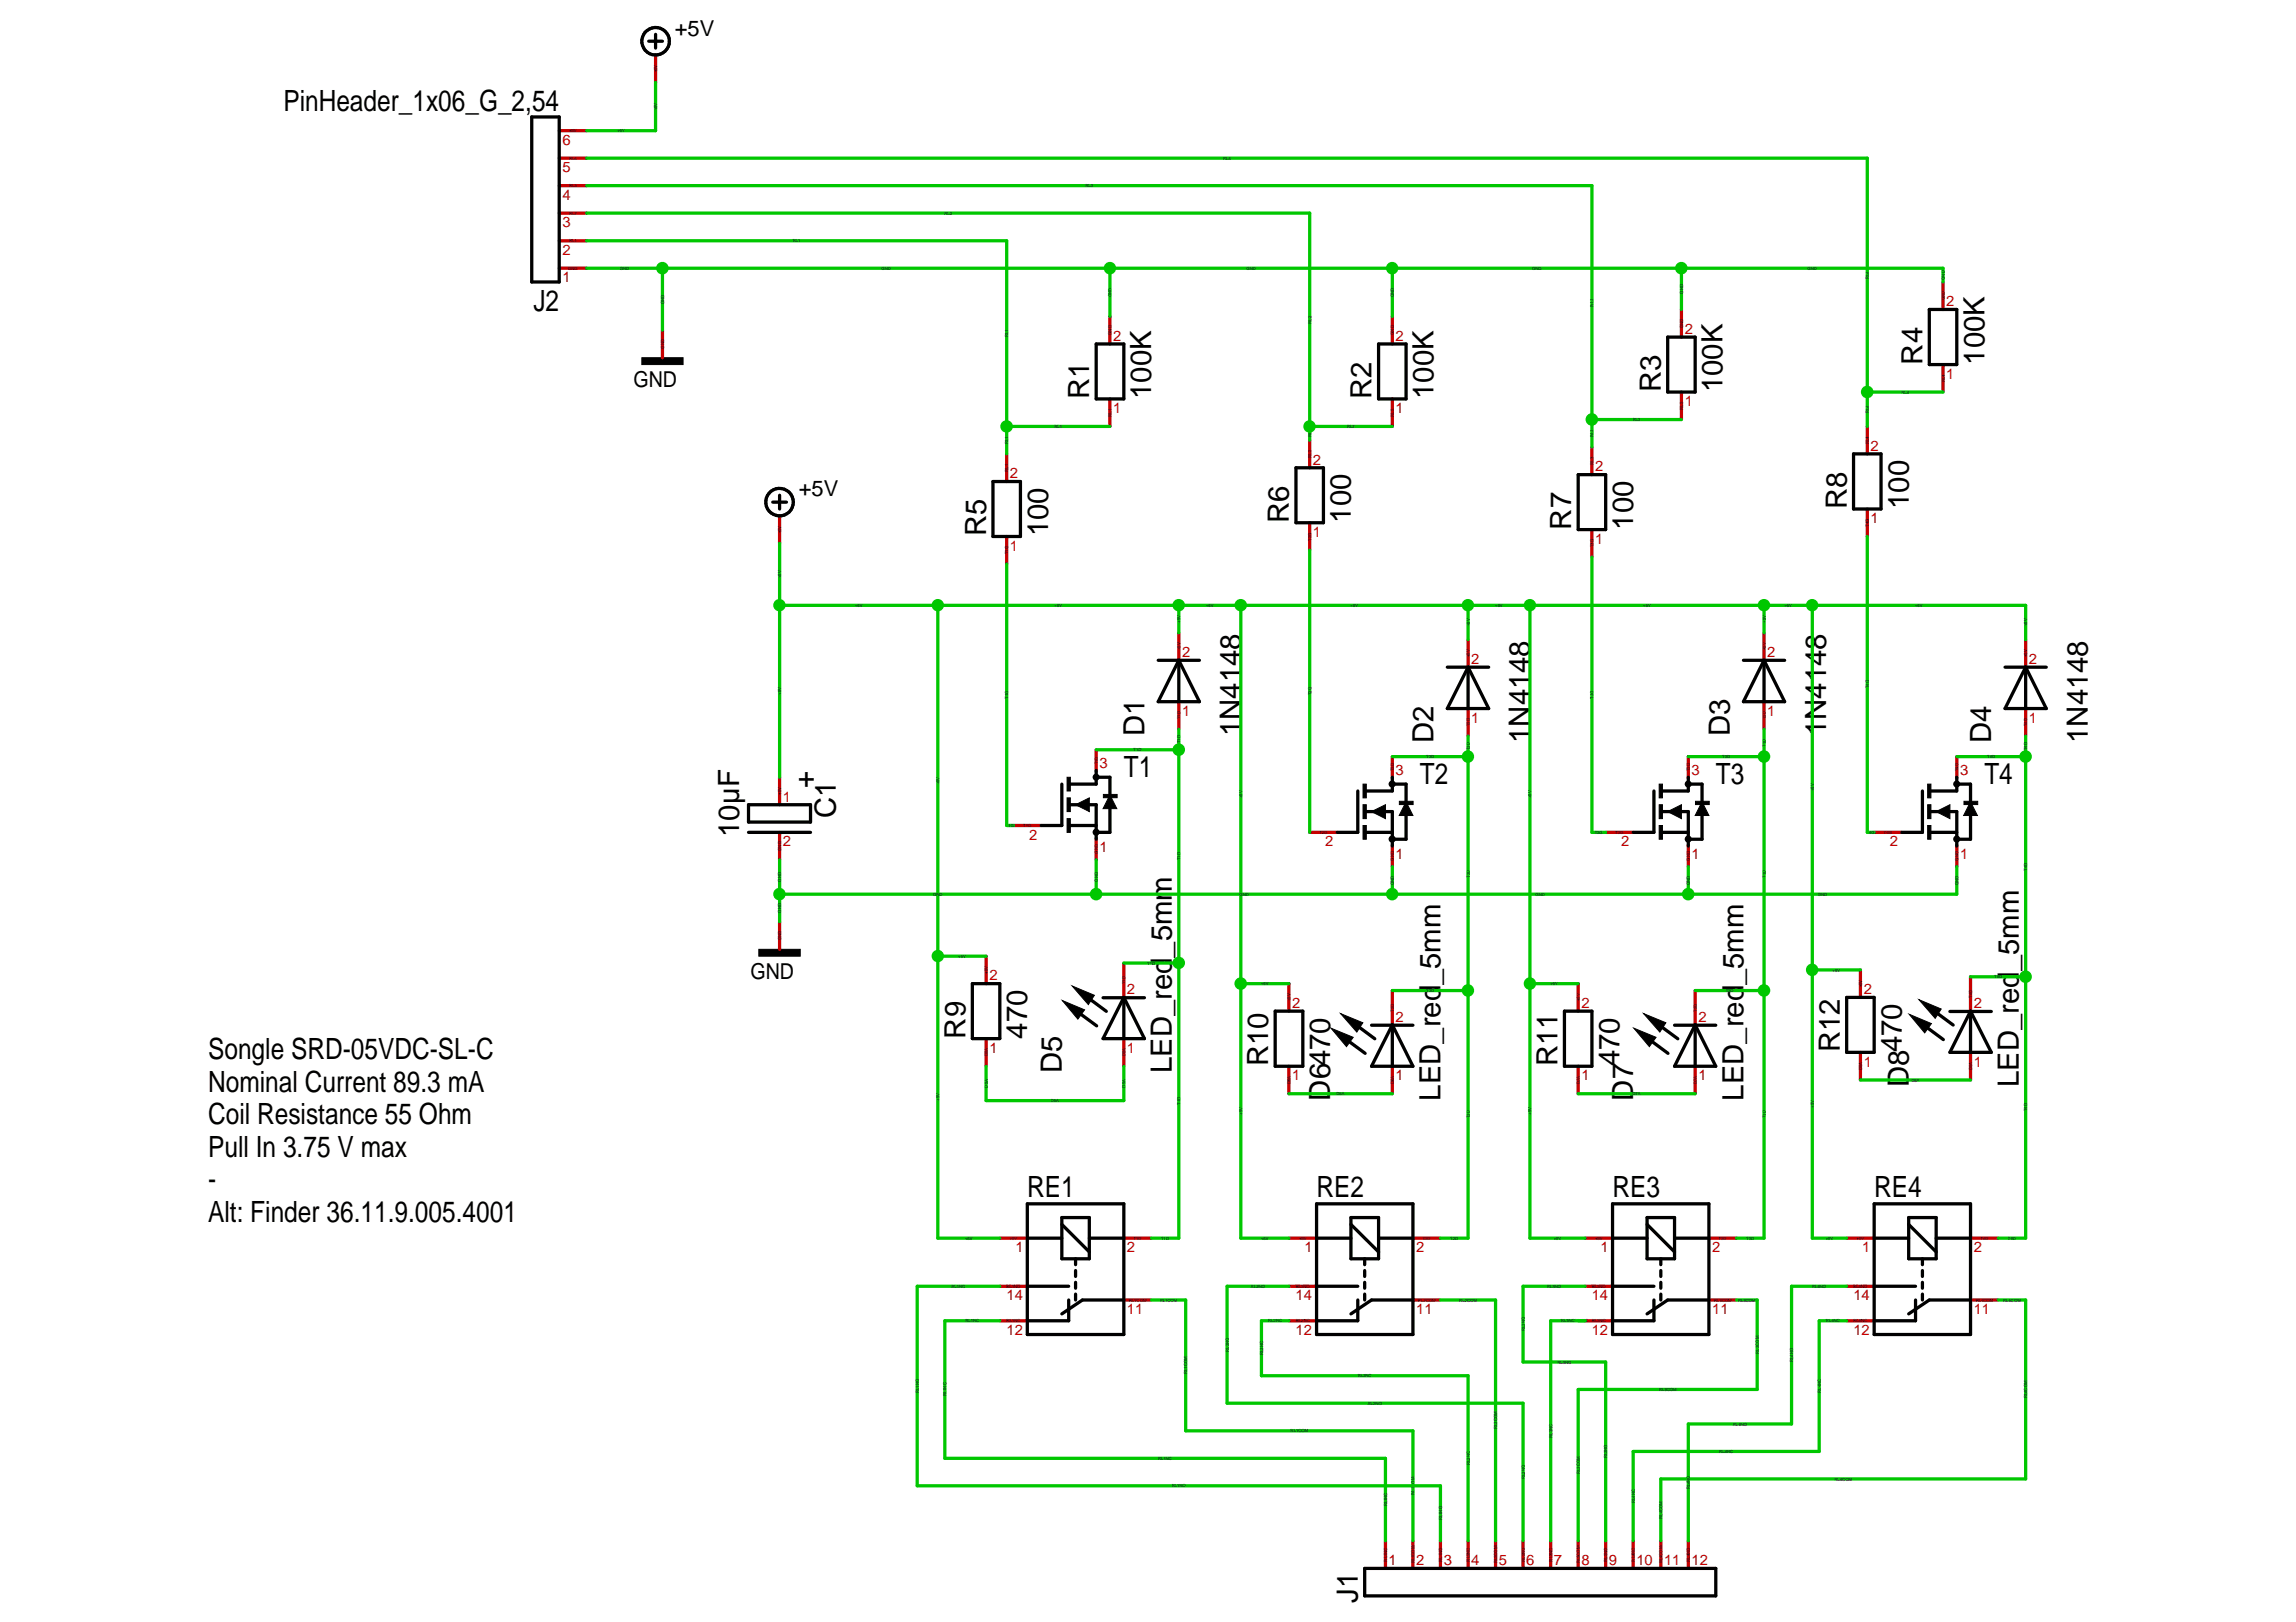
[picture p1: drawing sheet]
<svg xmlns="http://www.w3.org/2000/svg" width="297mm" height="210mm" viewBox="0 0 297 210" stroke-linecap="round" stroke-linejoin="round" font-family="sans-serif">
<defs><g id="words">
<g font-size="3.8">
<text x="36.7" y="14.4">PinHeader_1x06_G_2,54</text>
<text x="69" y="40.2">J2</text>
<text x="248.7" y="47.2" transform="rotate(-90 248.7 47.2)">R4</text>
<text x="256.7" y="47.2" transform="rotate(-90 256.7 47.2)">100K</text>
<text x="140.9" y="51.6" transform="rotate(-90 140.9 51.6)">R1</text>
<text x="148.9" y="51.6" transform="rotate(-90 148.9 51.6)">100K</text>
<text x="177.4" y="51.6" transform="rotate(-90 177.4 51.6)">R2</text>
<text x="185.5" y="51.6" transform="rotate(-90 185.5 51.6)">100K</text>
<text x="214.9" y="50.7" transform="rotate(-90 214.9 50.7)">R3</text>
<text x="222.9" y="50.7" transform="rotate(-90 222.9 50.7)">100K</text>
<text x="238.9" y="65.9" transform="rotate(-90 238.9 65.9)">R8</text>
<text x="246.9" y="65.9" transform="rotate(-90 246.9 65.9)">100</text>
<text x="127.6" y="69.4" transform="rotate(-90 127.6 69.4)">R5</text>
<text x="135.6" y="69.4" transform="rotate(-90 135.6 69.4)">100</text>
<text x="166.8" y="67.6" transform="rotate(-90 166.8 67.6)">R6</text>
<text x="174.8" y="67.6" transform="rotate(-90 174.8 67.6)">100</text>
<text x="203.3" y="68.5" transform="rotate(-90 203.3 68.5)">R7</text>
<text x="211.3" y="68.5" transform="rotate(-90 211.3 68.5)">100</text>
<text x="148.1" y="95.2" transform="rotate(-90 148.1 95.2)">D1</text>
<text x="160.5" y="95.2" transform="rotate(-90 160.5 95.2)">1N4148</text>
<text x="223.8" y="95.2" transform="rotate(-90 223.8 95.2)">D3</text>
<text x="236.2" y="95.2" transform="rotate(-90 236.2 95.2)">1N4148</text>
<text x="105.4" y="101.9" transform="rotate(-90 105.4 101.9)">+</text>
<text x="145.4" y="100.6">T1</text>
<text x="183.7" y="101.5">T2</text>
<text x="185.5" y="96.1" transform="rotate(-90 185.5 96.1)">D2</text>
<text x="197.9" y="96.1" transform="rotate(-90 197.9 96.1)">1N4148</text>
<text x="222" y="101.5">T3</text>
<text x="256.7" y="101.5">T4</text>
<text x="257.6" y="96.1" transform="rotate(-90 257.6 96.1)">D4</text>
<text x="270.1" y="96.1" transform="rotate(-90 270.1 96.1)">1N4148</text>
<text x="108.1" y="105.9" transform="rotate(-90 108.1 105.9)">C1</text>
<text x="95.6" y="108.3" transform="rotate(-90 95.6 108.3)">10µF</text>
<text x="26.9" y="137.1">Songle SRD-05VDC-SL-C</text>
<text x="124.9" y="134.4" transform="rotate(-90 124.9 134.4)">R9</text>
<text x="132.9" y="134.4" transform="rotate(-90 132.9 134.4)">470</text>
<text x="164.1" y="138" transform="rotate(-90 164.1 138)">R10</text>
<text x="201.5" y="138" transform="rotate(-90 201.5 138)">R11</text>
<text x="209.5" y="138" transform="rotate(-90 209.5 138)">470</text>
<text x="238" y="136.2" transform="rotate(-90 238 136.2)">R12</text>
<text x="26.9" y="141.3">Nominal Current 89.3 mA</text>
<text x="137.4" y="138.9" transform="rotate(-90 137.4 138.9)">D5</text>
<text x="151.6" y="138.9" transform="rotate(-90 151.6 138.9)">LED_red_5mm</text>
<text x="172.1" y="142.4" transform="rotate(-90 172.1 142.4)">D6470</text>
<text x="186.4" y="142.4" transform="rotate(-90 186.4 142.4)">LED_red_5mm</text>
<text x="211.3" y="142.4" transform="rotate(-90 211.3 142.4)">D7</text>
<text x="225.6" y="142.4" transform="rotate(-90 225.6 142.4)">LED_red_5mm</text>
<text x="246.9" y="140.7" transform="rotate(-90 246.9 140.7)">D8470</text>
<text x="261.2" y="140.7" transform="rotate(-90 261.2 140.7)">LED_red_5mm</text>
<text x="26.9" y="149.7">Pull In 3.75 V max</text>
<text x="26.9" y="145.5">Coil Resistance 55 Ohm</text>
<text x="26.9" y="153.9">-</text>
<text x="132.9" y="154.9">RE1</text>
<text x="170.3" y="154.9">RE2</text>
<text x="208.6" y="154.9">RE3</text>
<text x="242.5" y="154.9">RE4</text>
<text x="26.9" y="158.1">Alt: Finder 36.11.9.005.4001</text>
<text x="175.7" y="207.4" transform="rotate(-90 175.7 207.4)">J1</text>
</g>
<g font-size="2.8">
<text x="87.3" y="4.6">+5V</text>
<text x="82" y="50.1">GND</text>
<text x="103.3" y="64.2">+5V</text>
<text x="97.1" y="126.7">GND</text>
</g>
<g font-size="1.9" fill="#c70000">
<text x="72.8" y="18.7">6</text>
<text x="72.8" y="22.3">5</text>
<text x="72.8" y="25.8">4</text>
<text x="72.8" y="29.4">3</text>
<text x="72.8" y="33">2</text>
<text x="72.8" y="36.5">1</text>
<text x="251.8" y="39.6">2</text>
<text x="144" y="44.1">2</text>
<text x="180.6" y="44.1">2</text>
<text x="218" y="43.2">2</text>
<text x="144" y="53.4">1</text>
<text x="180.6" y="53.4">1</text>
<text x="218" y="52.6">1</text>
<text x="251.8" y="49">1</text>
<text x="242" y="58.3">2</text>
<text x="130.7" y="61.9">2</text>
<text x="169.9" y="60.1">2</text>
<text x="206.4" y="61">2</text>
<text x="130.7" y="71.2">1</text>
<text x="169.9" y="69.5">1</text>
<text x="206.4" y="70.4">1</text>
<text x="242" y="67.7">1</text>
<text x="152.9" y="85">2</text>
<text x="190.3" y="85.9">2</text>
<text x="228.6" y="85">2</text>
<text x="262.5" y="85.9">2</text>
<text x="152.9" y="92.6">1</text>
<text x="190.3" y="93.5">1</text>
<text x="228.6" y="92.6">1</text>
<text x="262.5" y="93.5">1</text>
<text x="142.2" y="99.4">3</text>
<text x="180.6" y="100.3">3</text>
<text x="218.8" y="100.3">3</text>
<text x="253.6" y="100.3">3</text>
<text x="101.3" y="103.7">1</text>
<text x="101.3" y="109.5">2</text>
<text x="133.1" y="108.6">2</text>
<text x="142.2" y="110.3">1</text>
<text x="171.4" y="109.5">2</text>
<text x="180.6" y="111.2">1</text>
<text x="209.7" y="109.5">2</text>
<text x="218.8" y="111.2">1</text>
<text x="244.5" y="109.5">2</text>
<text x="253.6" y="111.2">1</text>
<text x="128" y="126.9">2</text>
<text x="145.8" y="128.7">2</text>
<text x="167.2" y="130.4">2</text>
<text x="204.6" y="130.4">2</text>
<text x="241.1" y="128.7">2</text>
<text x="255.4" y="130.4">2</text>
<text x="128" y="136.2">1</text>
<text x="145.8" y="136.2">1</text>
<text x="180.6" y="132.2">2</text>
<text x="219.7" y="132.2">2</text>
<text x="167.2" y="139.8">1</text>
<text x="180.6" y="139.8">1</text>
<text x="204.6" y="139.8">1</text>
<text x="219.7" y="139.8">1</text>
<text x="241.1" y="138">1</text>
<text x="255.4" y="138">1</text>
<text x="131.4" y="162.1">1</text>
<text x="145.8" y="162.1">2</text>
<text x="168.8" y="162.1">1</text>
<text x="183.2" y="162.1">2</text>
<text x="207.1" y="162.1">1</text>
<text x="221.5" y="162.1">2</text>
<text x="240.9" y="162.1">1</text>
<text x="255.4" y="162.1">2</text>
<text x="130.2" y="172.7">12</text>
<text x="130.2" y="168.3">14</text>
<text x="145.8" y="170.1">11</text>
<text x="167.6" y="172.7">12</text>
<text x="167.6" y="168.3">14</text>
<text x="183.2" y="170.1">11</text>
<text x="205.9" y="172.7">12</text>
<text x="205.9" y="168.3">14</text>
<text x="221.5" y="170.1">11</text>
<text x="239.8" y="172.7">12</text>
<text x="239.8" y="168.3">14</text>
<text x="255.4" y="170.1">11</text>
<text x="179.6" y="202.5">1</text>
<text x="183.2" y="202.5">2</text>
<text x="186.8" y="202.5">3</text>
<text x="190.3" y="202.5">4</text>
<text x="193.9" y="202.5">5</text>
<text x="197.5" y="202.5">6</text>
<text x="201" y="202.5">7</text>
<text x="204.6" y="202.5">8</text>
<text x="208.2" y="202.5">9</text>
<text x="211.7" y="202.5">10</text>
<text x="215.3" y="202.5">11</text>
<text x="218.8" y="202.5">12</text>
</g>
<g font-size=".6" fill="#0f0f29">
<text x="85" y="9.4" transform="rotate(-90 85 9.4)">+5V</text>
<text x="73.6" y="17.1">+5V</text>
<text x="79.9" y="17.1">+5V</text>
<text x="85" y="14.3" transform="rotate(-90 85 14.3)">+5V</text>
<text x="73.6" y="20.7">RL4</text>
<text x="158.3" y="20.7">RL4</text>
<text x="73.6" y="24.2">RL3</text>
<text x="73.6" y="27.8">RL2</text>
<text x="122.2" y="27.8">RL2</text>
<text x="140.4" y="24.2">RL3</text>
<text x="73.5" y="34.9">GND</text>
<text x="73.6" y="31.4">RL1</text>
<text x="80.2" y="34.9">GND</text>
<text x="102.6" y="31.4">RL1</text>
<text x="114" y="34.9">GND</text>
<text x="161.2" y="34.9">GND</text>
<text x="198.2" y="34.9">GND</text>
<text x="233.8" y="34.9">GND</text>
<text x="85.9" y="39.3" transform="rotate(-90 85.9 39.3)">GND</text>
<text x="143.8" y="38.4" transform="rotate(-90 143.8 38.4)">GND</text>
<text x="169.7" y="41.9" transform="rotate(-90 169.7 41.9)">RL2</text>
<text x="180.3" y="38.4" transform="rotate(-90 180.3 38.4)">GND</text>
<text x="206.2" y="39.7" transform="rotate(-90 206.2 39.7)">RL3</text>
<text x="217.7" y="38" transform="rotate(-90 217.7 38)">GND</text>
<text x="241.8" y="36.1" transform="rotate(-90 241.8 36.1)">RL4</text>
<text x="251.6" y="38.9" transform="rotate(-90 251.6 38.9)">GND</text>
<text x="251.6" y="36.2" transform="rotate(-90 251.6 36.2)">GND</text>
<text x="85.9" y="45.1" transform="rotate(-90 85.9 45.1)">GND</text>
<text x="130.5" y="43.7" transform="rotate(-90 130.5 43.7)">RL1</text>
<text x="143.8" y="43.3" transform="rotate(-90 143.8 43.3)">GND</text>
<text x="180.3" y="43.3" transform="rotate(-90 180.3 43.3)">GND</text>
<text x="217.7" y="42.4" transform="rotate(-90 217.7 42.4)">GND</text>
<text x="143.8" y="53.9" transform="rotate(-90 143.8 53.9)">RL1</text>
<text x="180.3" y="53.9" transform="rotate(-90 180.3 53.9)">RL2</text>
<text x="217.7" y="53" transform="rotate(-90 217.7 53)">RL3</text>
<text x="241.8" y="53.5" transform="rotate(-90 241.8 53.5)">RL4</text>
<text x="246" y="50.9">RL4</text>
<text x="251.6" y="49.5" transform="rotate(-90 251.6 49.5)">RL4</text>
<text x="130.5" y="57.5" transform="rotate(-90 130.5 57.5)">RL1</text>
<text x="136.4" y="55.4">RL1</text>
<text x="169.7" y="59.2" transform="rotate(-90 169.7 59.2)">RL2</text>
<text x="169.7" y="56.6" transform="rotate(-90 169.7 56.6)">RL2</text>
<text x="174.3" y="55.4">RL2</text>
<text x="206.2" y="56.6" transform="rotate(-90 206.2 56.6)">RL3</text>
<text x="211.2" y="54.5">RL3</text>
<text x="241.8" y="57.5" transform="rotate(-90 241.8 57.5)">RL4</text>
<text x="130.5" y="61" transform="rotate(-90 130.5 61)">RL1</text>
<text x="206.2" y="60.2" transform="rotate(-90 206.2 60.2)">RL3</text>
<text x="101.1" y="69" transform="rotate(-90 101.1 69)">+5V</text>
<text x="130.5" y="71.7" transform="rotate(-90 130.5 71.7)">T1G</text>
<text x="169.7" y="70" transform="rotate(-90 169.7 70)">T2G</text>
<text x="206.2" y="70.8" transform="rotate(-90 206.2 70.8)">T3G</text>
<text x="241.8" y="68.2" transform="rotate(-90 241.8 68.2)">T4G</text>
<text x="101.1" y="74.8" transform="rotate(-90 101.1 74.8)">+5V</text>
<text x="110.6" y="78.5">+5V</text>
<text x="136.4" y="78.5">+5V</text>
<text x="152.7" y="80.6" transform="rotate(-90 152.7 80.6)">+5V</text>
<text x="156" y="78.5">+5V</text>
<text x="174.7" y="78.5">+5V</text>
<text x="190.1" y="81" transform="rotate(-90 190.1 81)">+5V</text>
<text x="193.4" y="78.5">+5V</text>
<text x="212.6" y="78.5">+5V</text>
<text x="228.4" y="80.6" transform="rotate(-90 228.4 80.6)">+5V</text>
<text x="230.8" y="78.5">+5V</text>
<text x="247.8" y="78.5">+5V</text>
<text x="262.3" y="81" transform="rotate(-90 262.3 81)">+5V</text>
<text x="101.1" y="89.9" transform="rotate(-90 101.1 89.9)">+5V</text>
<text x="152.7" y="84.2" transform="rotate(-90 152.7 84.2)">+5V</text>
<text x="169.7" y="90" transform="rotate(-90 169.7 90)">T2G</text>
<text x="190.1" y="85" transform="rotate(-90 190.1 85)">+5V</text>
<text x="228.4" y="84.2" transform="rotate(-90 228.4 84.2)">+5V</text>
<text x="241.8" y="89.1" transform="rotate(-90 241.8 89.1)">T4G</text>
<text x="262.3" y="85" transform="rotate(-90 262.3 85)">+5V</text>
<text x="130.5" y="90.4" transform="rotate(-90 130.5 90.4)">T1G</text>
<text x="152.7" y="93.1" transform="rotate(-90 152.7 93.1)">T1D</text>
<text x="190.1" y="94" transform="rotate(-90 190.1 94)">T2D</text>
<text x="206.2" y="90.4" transform="rotate(-90 206.2 90.4)">T3G</text>
<text x="228.4" y="93.1" transform="rotate(-90 228.4 93.1)">T3D</text>
<text x="262.3" y="94" transform="rotate(-90 262.3 94)">T4D</text>
<text x="121.5" y="101.5" transform="rotate(-90 121.5 101.5)">+5V</text>
<text x="142" y="98.9" transform="rotate(-90 142 98.9)">T1D</text>
<text x="146.7" y="97.2">T1D</text>
<text x="152.7" y="96.2" transform="rotate(-90 152.7 96.2)">T1D</text>
<text x="180.3" y="99.8" transform="rotate(-90 180.3 99.8)">T2D</text>
<text x="184.5" y="98.1">T2D</text>
<text x="190.1" y="97.1" transform="rotate(-90 190.1 97.1)">T2D</text>
<text x="218.6" y="99.8" transform="rotate(-90 218.6 99.8)">T3D</text>
<text x="222.8" y="98.1">T3D</text>
<text x="228.4" y="96.6" transform="rotate(-90 228.4 96.6)">T3D</text>
<text x="253.4" y="99.8" transform="rotate(-90 253.4 99.8)">T4D</text>
<text x="257.1" y="98.1">T4D</text>
<text x="262.3" y="97.1" transform="rotate(-90 262.3 97.1)">T4D</text>
<text x="101.1" y="102.8" transform="rotate(-90 101.1 102.8)">+5V</text>
<text x="130.2" y="107">T1G</text>
<text x="132.4" y="107">T1G</text>
<text x="160.7" y="103.3" transform="rotate(-90 160.7 103.3)">+5V</text>
<text x="170.7" y="107.9">T2G</text>
<text x="198.1" y="103.3" transform="rotate(-90 198.1 103.3)">+5V</text>
<text x="206.3" y="107.9">T3G</text>
<text x="209" y="107.9">T3G</text>
<text x="234.7" y="102.4" transform="rotate(-90 234.7 102.4)">+5V</text>
<text x="241.5" y="107.9">T4G</text>
<text x="243.7" y="107.9">T4G</text>
<text x="101.1" y="110.1" transform="rotate(-90 101.1 110.1)">GND</text>
<text x="142" y="110.5" transform="rotate(-90 142 110.5)">GND</text>
<text x="152.7" y="111.3" transform="rotate(-90 152.7 111.3)">T1D</text>
<text x="180.3" y="111.4" transform="rotate(-90 180.3 111.4)">GND</text>
<text x="190.1" y="113.6" transform="rotate(-90 190.1 113.6)">T2D</text>
<text x="218.6" y="111.4" transform="rotate(-90 218.6 111.4)">GND</text>
<text x="228.4" y="113.6" transform="rotate(-90 228.4 113.6)">T3D</text>
<text x="253.4" y="111.4" transform="rotate(-90 253.4 111.4)">GND</text>
<text x="262.3" y="112.7" transform="rotate(-90 262.3 112.7)">T4D</text>
<text x="101.1" y="118.1" transform="rotate(-90 101.1 118.1)">GND</text>
<text x="101.1" y="114.1" transform="rotate(-90 101.1 114.1)">GND</text>
<text x="120.7" y="115.9">GND</text>
<text x="142" y="114.1" transform="rotate(-90 142 114.1)">GND</text>
<text x="160.4" y="115.9">GND</text>
<text x="180.3" y="114.6" transform="rotate(-90 180.3 114.6)">GND</text>
<text x="198.6" y="115.9">GND</text>
<text x="218.6" y="114.6" transform="rotate(-90 218.6 114.6)">GND</text>
<text x="235.2" y="115.9">GND</text>
<text x="253.4" y="114.6" transform="rotate(-90 253.4 114.6)">GND</text>
<text x="101.1" y="121.7" transform="rotate(-90 101.1 121.7)">GND</text>
<text x="124" y="124">+5V</text>
<text x="148.4" y="124.8">T1D</text>
<text x="237.1" y="125.7">+5V</text>
<text x="127.8" y="126" transform="rotate(-90 127.8 126)">+5V</text>
<text x="145.6" y="127.4" transform="rotate(-90 145.6 127.4)">T1D</text>
<text x="163.2" y="127.5">+5V</text>
<text x="167" y="129.6" transform="rotate(-90 167 129.6)">+5V</text>
<text x="180.3" y="130.9" transform="rotate(-90 180.3 130.9)">T2D</text>
<text x="184.5" y="128.4">T2D</text>
<text x="200.6" y="127.5">+5V</text>
<text x="204.4" y="129.6" transform="rotate(-90 204.4 129.6)">+5V</text>
<text x="219.5" y="130.9" transform="rotate(-90 219.5 130.9)">T3D</text>
<text x="223.3" y="128.4">T3D</text>
<text x="240.9" y="127.8" transform="rotate(-90 240.9 127.8)">+5V</text>
<text x="255.1" y="129.1" transform="rotate(-90 255.1 129.1)">T4D</text>
<text x="258" y="126.6">T4D</text>
<text x="127.8" y="136.7" transform="rotate(-90 127.8 136.7)">D5A</text>
<text x="145.6" y="136.7" transform="rotate(-90 145.6 136.7)">D5A</text>
<text x="121.5" y="142.5" transform="rotate(-90 121.5 142.5)">+5V</text>
<text x="127.8" y="140.7" transform="rotate(-90 127.8 140.7)">D5A</text>
<text x="136" y="142.6">D5A</text>
<text x="145.6" y="140.7" transform="rotate(-90 145.6 140.7)">D5A</text>
<text x="152.7" y="142.9" transform="rotate(-90 152.7 142.9)">T1D</text>
<text x="167" y="140.3" transform="rotate(-90 167 140.3)">D6A</text>
<text x="172.9" y="141.8">D6A</text>
<text x="180.3" y="140.3" transform="rotate(-90 180.3 140.3)">D6A</text>
<text x="204.4" y="140.3" transform="rotate(-90 204.4 140.3)">D7A</text>
<text x="211.2" y="141.8">D7A</text>
<text x="219.5" y="140.3" transform="rotate(-90 219.5 140.3)">D7A</text>
<text x="234.7" y="143.4" transform="rotate(-90 234.7 143.4)">+5V</text>
<text x="240.9" y="138.5" transform="rotate(-90 240.9 138.5)">D8A</text>
<text x="247.3" y="140">D8A</text>
<text x="255.1" y="138.5" transform="rotate(-90 255.1 138.5)">D8A</text>
<text x="262.3" y="143.8" transform="rotate(-90 262.3 143.8)">T4D</text>
<text x="160.7" y="144.3" transform="rotate(-90 160.7 144.3)">+5V</text>
<text x="190.1" y="144.7" transform="rotate(-90 190.1 144.7)">T2D</text>
<text x="198.1" y="144.3" transform="rotate(-90 198.1 144.3)">+5V</text>
<text x="228.4" y="144.7" transform="rotate(-90 228.4 144.7)">T3D</text>
<text x="124.9" y="160.4">+5V</text>
<text x="130.6" y="160.4">+5V</text>
<text x="146.7" y="160.4">T1D</text>
<text x="150.2" y="160.4">T1D</text>
<text x="163.2" y="160.4">+5V</text>
<text x="168.1" y="160.4">+5V</text>
<text x="184.1" y="160.4">T2D</text>
<text x="187.6" y="160.4">T2D</text>
<text x="201" y="160.4">+5V</text>
<text x="206.4" y="160.4">+5V</text>
<text x="222.3" y="160.4">T3D</text>
<text x="225.9" y="160.4">T3D</text>
<text x="236.2" y="160.4">+5V</text>
<text x="240.2" y="160.4">+5V</text>
<text x="256.2" y="160.4">T4D</text>
<text x="259.8" y="160.4">T4D</text>
<text x="123.1" y="166.7">RL1NO</text>
<text x="130.2" y="166.7">RL1NO</text>
<text x="161.8" y="166.7">RL2NO</text>
<text x="167.6" y="166.7">RL2NO</text>
<text x="200.2" y="166.7">RL3NO</text>
<text x="205.9" y="166.7">RL3NO</text>
<text x="234.4" y="166.7">RL4NO</text>
<text x="239.8" y="166.7">RL4NO</text>
<text x="124.9" y="171.1">RL1NC</text>
<text x="130.2" y="171.1">RL1NC</text>
<text x="146" y="168.4">RL1COM</text>
<text x="150" y="168.4">RL1COM</text>
<text x="164.1" y="171.1">RL2NC</text>
<text x="167.7" y="171.1">RL2NC</text>
<text x="183.4" y="168.4">RL2COM</text>
<text x="188.8" y="168.4">RL2COM</text>
<text x="197.3" y="172.3" transform="rotate(-90 197.3 172.3)">RL3NO</text>
<text x="201.9" y="171.1">RL3NCRL3NC</text>
<text x="205.9" y="171.1">RL3NC</text>
<text x="221.7" y="168.4">RL3COM</text>
<text x="224.9" y="168.4">RL3COM</text>
<text x="236.2" y="171.1">RL4NC</text>
<text x="239.8" y="171.1">RL4NC</text>
<text x="255.6" y="168.4">RL4COM</text>
<text x="259.2" y="168.4">RL4COM</text>
<text x="153.6" y="177.8" transform="rotate(-90 153.6 177.8)">RL1COM</text>
<text x="159" y="174.9" transform="rotate(-90 159 174.9)">RL2NO</text>
<text x="163.4" y="175.4" transform="rotate(-90 163.4 175.4)">RL2NC</text>
<text x="175.7" y="178.2">RL2NC</text>
<text x="201.5" y="176.5">RL3NO</text>
<text x="227.5" y="175.2" transform="rotate(-90 227.5 175.2)">RL3COM</text>
<text x="232" y="176.3" transform="rotate(-90 232 176.3)">RL4NO</text>
<text x="118.9" y="180.3" transform="rotate(-90 118.9 180.3)">RL1NO</text>
<text x="122.4" y="180.7" transform="rotate(-90 122.4 180.7)">RL1NC</text>
<text x="167" y="185.4">RL1COM</text>
<text x="177" y="181.8">RL2NO</text>
<text x="193.7" y="185" transform="rotate(-90 193.7 185)">RL2COM</text>
<text x="214.6" y="180">RL3COM</text>
<text x="224.2" y="184.5">RL4NO</text>
<text x="235.6" y="180.3" transform="rotate(-90 235.6 180.3)">RL4NC</text>
<text x="262.3" y="181" transform="rotate(-90 262.3 181)">RL4COM</text>
<text x="149.8" y="188.9">RL1NC</text>
<text x="190.1" y="189.6" transform="rotate(-90 190.1 189.6)">RL2NC</text>
<text x="197.3" y="191.4" transform="rotate(-90 197.3 191.4)">RL2NO</text>
<text x="200.8" y="186.1" transform="rotate(-90 200.8 186.1)">RL3NC</text>
<text x="204.4" y="190.8" transform="rotate(-90 204.4 190.8)">RL3COM</text>
<text x="207.9" y="188.7" transform="rotate(-90 207.9 188.7)">RL3NO</text>
<text x="222.4" y="188">RL4NC</text>
<text x="237.3" y="191.6">RL4COM</text>
<text x="151.6" y="192.5">RL1NO</text>
<text x="179.5" y="194.9" transform="rotate(-90 179.5 194.9)">RL1NC</text>
<text x="183" y="193.4" transform="rotate(-90 183 193.4)">RL1COM</text>
<text x="186.6" y="196.7" transform="rotate(-90 186.6 196.7)">RL1NO</text>
<text x="211.5" y="194.5" transform="rotate(-90 211.5 194.5)">RL4NC</text>
<text x="215.1" y="196.5" transform="rotate(-90 215.1 196.5)">RL4COM</text>
<text x="218.6" y="192.7" transform="rotate(-90 218.6 192.7)">RL4NO</text>
<text x="179.5" y="202.1" transform="rotate(-90 179.5 202.1)">RL1NC</text>
<text x="183" y="202.3" transform="rotate(-90 183 202.3)">RL1COM</text>
<text x="186.6" y="202.1" transform="rotate(-90 186.6 202.1)">RL1NO</text>
<text x="190.1" y="202.1" transform="rotate(-90 190.1 202.1)">RL2NC</text>
<text x="193.7" y="202.3" transform="rotate(-90 193.7 202.3)">RL2COM</text>
<text x="197.3" y="202.1" transform="rotate(-90 197.3 202.1)">RL2NO</text>
<text x="200.8" y="202.1" transform="rotate(-90 200.8 202.1)">RL3NC</text>
<text x="204.4" y="202.3" transform="rotate(-90 204.4 202.3)">RL3COM</text>
<text x="207.9" y="202.1" transform="rotate(-90 207.9 202.1)">RL3NO</text>
<text x="211.5" y="202.1" transform="rotate(-90 211.5 202.1)">RL4NC</text>
<text x="215.1" y="202.3" transform="rotate(-90 215.1 202.3)">RL4COM</text>
<text x="218.6" y="202.1" transform="rotate(-90 218.6 202.1)">RL4NO</text>
</g>
</g></defs>
<g fill="none" stroke="#c70000" stroke-width=".42">
<path d="M72.3 16.9h3.6M84.8 7.1v3.6M72.3 20.5h3.6M72.3 24h3.6M72.3 27.6h3.6M72.3 31.2h3.6M72.3 34.7h3.6M251.4 36.5v3.5M85.7 42.7v3.6M130.2 58.7v3.6M143.6 40.9v3.6M143.6 51.6v3.6"/>
<path d="M169.4 57v3.5M180.1 40.9v3.6M180.1 51.6v3.6M206 57.8v3.6M217.5 40v3.6M217.5 50.7v3.6M241.6 55.2v3.5M251.4 47.2v3.5M100.9 66.8v3.5M130.2 69.4v3.6M169.4 67.6v3.6M206 68.5v3.6"/>
<path d="M241.6 65.9v3.5M141.8 97v2.8M152.5 81.9v3.5M152.5 90.8v3.6M180.1 97.9v2.8M189.9 82.8v3.5M189.9 91.7v3.5M218.4 97.9v2.8M228.2 81.9v3.5M228.2 90.8v3.6M253.2 97.9v2.8M262.1 82.8v3.5"/>
<path d="M262.1 91.7v3.5M100.9 100.6v3.5M100.9 107.7v3.6M100.9 119.3v3.6M131.1 106.8h3.6M141.8 108.5v2.8M169.4 107.7h3.6M180.1 109.3v2.9M207.7 107.7h3.6M218.4 109.3v2.9M242.5 107.7h3.5M253.2 109.3v2.9"/>
<path d="M127.6 123.7v3.6M127.6 134.4v3.6M145.4 124.6v4.5M145.4 134.4v3.6M166.8 127.3v3.6M166.8 138v3.5M180.1 128.2v4.4M180.1 138v3.5M204.2 127.3v3.6M204.2 138v3.5M219.3 128.2v4.4M219.3 138v3.5"/>
<path d="M240.7 125.5v3.6M240.7 136.2v3.6M254.9 126.4v4.5M254.9 136.2v3.6M129.3 170.9h3.6M129.3 166.5h3.6M129.3 160.2h3.6M145.4 168.2h3.5M145.4 160.2h3.5M166.8 170.9h3.5M166.8 166.5h3.5M166.8 160.2h3.5"/>
<path d="M182.8 168.2h3.6M182.8 160.2h3.6M205.1 170.9h3.5M205.1 166.5h3.5M205.1 160.2h3.5M221.1 168.2h3.6M221.1 160.2h3.6M238.9 170.9h3.6M238.9 166.5h3.6M238.9 160.2h3.6M254.9 168.2h3.6M254.9 160.2h3.6"/>
<path d="M179.2 199.4v3.6M182.8 199.4v3.6M186.4 199.4v3.6M189.9 199.4v3.6M193.5 199.4v3.6M197 199.4v3.6M200.6 199.4v3.6M204.2 199.4v3.6M207.7 199.4v3.6M211.3 199.4v3.6M214.9 199.4v3.6M218.4 199.4v3.6"/>
</g>
<g fill="none" stroke="#000" stroke-width=".42">
<path d="M68.8 15.1h3.5v21.4h-3.5zM83.9 5.3h1.8M84.8 4.4v1.8M141.8 44.5h3.6v7.1h-3.6zM178.4 44.5h3.5v7.1h-3.5zM215.8 43.6h3.5v7.1h-3.5zM239.8 58.7h3.6v7.2h-3.6zM249.6 40h3.6v7.2h-3.6zM100 65h1.7M100.9 64.1v1.8M128.5 62.3h3.5v7.1h-3.5zM167.7 60.5h3.5v7.1h-3.5z"/>
<path d="M204.2 61.4h3.5v7.1h-3.5zM141.8 99.7v1.8h-3.5M149.8 85.4h5.4M152.5 85.4l2.7 5.4h-5.4zM152.5 85.4v5.4M187.2 86.3h5.4M189.9 86.3l2.7 5.4h-5.4zM189.9 86.3v5.4M225.6 85.4h5.3M228.2 85.4l2.7 5.4h-5.3zM228.2 85.4v5.4M259.4 86.3h5.3"/>
<path d="M262.1 86.3l2.6 5.4h-5.3zM262.1 86.3v5.4M96.8 107.7h8.1M96.8 104.1h8.1v2.3h-8.1zM137.4 101.5v5.3h-2.7M138.3 104.1h3.5v4.5M138.3 106.8h3.5M141.8 100.6h1.8v7.1h-1.8M175.7 102.4v5.3h-2.7M176.6 105h3.5v4.5M176.6 107.7h3.5M180.1 100.6v1.8h-3.5"/>
<path d="M180.1 101.5h1.8v7.1h-1.8M214 102.4v5.3h-2.7M214.9 105h3.5v4.5M214.9 107.7h3.5M218.4 100.6v1.8h-3.5M218.4 101.5h1.8v7.1h-1.8M248.7 102.4v5.3h-2.7M249.6 105h3.6v4.5M249.6 107.7h3.6M253.2 101.5h1.7v7.1h-1.7M253.2 100.6v1.8h-3.6M125.8 127.3h3.5v7.1h-3.5z"/>
<path d="M138.9 130.6l3 2.2M140.2 128.7l2.9 2.2M142.7 129.1h5.4M145.4 129.1l2.7 5.3h-5.4zM145.4 129.1v5.3M165 130.9h3.6v7.1h-3.6zM173.7 134.1l2.9 2.2M174.9 132.2l3 2.2M177.4 132.7h5.4M180.1 132.6l2.7 5.4h-5.4zM180.1 132.6v5.4M202.4 130.9h3.6v7.1h-3.6z"/>
<path d="M212.9 134.1l2.9 2.2M214.1 132.2l3 2.2M216.6 132.7h5.4M219.3 132.6l2.7 5.4h-5.4zM219.3 132.6v5.4M238.9 129.1h3.6v7.1h-3.6zM248.5 132.4l2.9 2.1M249.7 130.5l3 2.2M252.3 130.9h5.3M254.9 130.9l2.7 5.3h-5.3zM254.9 130.9v5.3M132.9 155.8h12.5v16.9h-12.5z"/>
<path d="M137.4 157.6h3.5v5.3h-3.5zM137.4 158.5l3.5 3.5M170.3 155.8h12.5v16.9h-12.5zM174.8 157.6h3.6v5.3h-3.6zM174.8 158.5l3.6 3.5M208.6 155.8h12.5v16.9h-12.5zM213.1 157.6h3.5v5.3h-3.5zM213.1 158.5l3.5 3.5M242.5 155.8h12.4v16.9h-12.4zM246.9 158.5l3.6 3.5M246.9 157.6h3.6v5.3h-3.6zM132.9 160.2h4.5"/>
<path d="M132.9 166.5h5.4M138.3 168.2v2.7h-5.4M139.1 162.9v.8M139.1 164.4v.8M139.1 165.9v.8M139.1 167.5v.7M140.9 160.2h4.5M145.4 168.2h-5.4l-2.6 1.8M170.3 160.2h4.5M170.3 166.5h5.4M175.7 168.2v2.7h-5.4M176.6 162.9v.8"/>
<path d="M176.6 164.4v.8M176.6 165.9v.8M176.6 167.5v.7M178.4 160.2h4.4M182.8 168.2h-5.4l-2.6 1.8M208.6 160.2h4.5M208.6 166.5h5.4M214 168.2v2.7h-5.4M214.9 162.9v.8M214.9 164.4v.8M214.9 165.9v.8M214.9 167.5v.7"/>
<path d="M216.6 160.2h4.5M221.1 168.2h-5.3l-2.7 1.8M242.5 160.2h4.4M242.5 166.5h5.3M247.8 168.2v2.7h-5.3M248.7 162.9v.8M248.7 164.4v.8M248.7 165.9v.8M248.7 167.5v.7M250.5 160.2h4.4M254.9 168.2h-5.3l-2.7 1.8M176.6 203h45.4v3.5h-45.4z"/>
<circle cx="84.8" cy="5.3" r="1.79"/>
<circle cx="100.9" cy="65" r="1.78"/>
</g>
<g fill="#000" stroke="#000" stroke-width=".13">
<path d="M83 46.3h5.4v.9h-5.4zM138 105.9h.5v1.8h-.5zM138 103.3h.5v1.7h-.5zM138 100.6h.5v1.8h-.5zM139.1 104.1l1.8-.8v1.7zM142.7 102.8h1.8v.4h-1.8zM143.6 102.9l.9 1.7h-1.8zM176.3 106.8h.5v1.8h-.5zM176.3 104.1h.5v1.8h-.5zM176.3 101.5h.5v1.8h-.5zM177.4 105l1.8-.9v1.8zM181 103.7h1.8v.4h-1.8z"/>
<path d="M181.9 103.8l.9 1.7h-1.8zM214.7 106.8h.4v1.8h-.4zM214.7 104.1h.4v1.8h-.4zM214.7 101.5h.4v1.8h-.4zM215.8 105l1.7-.9v1.8zM219.4 103.7h1.7v.4h-1.7zM220.2 103.8l.9 1.7h-1.8zM249.4 106.8h.4v1.8h-.4zM249.4 104.1h.4v1.8h-.4zM249.4 101.5h.4v1.8h-.4zM250.5 105l1.8-.9v1.8zM254.1 103.7h1.8v.4h-1.8z"/>
<path d="M254.9 103.8l.9 1.7h-1.8zM98.2 122.9h5.3v.8h-5.3zM137.4 129.5l2.9 1.2-.9 1.2zM138.7 127.6l2.9 1.2-.8 1.2zM172.2 133.1l2.9 1.1-.9 1.2zM173.4 131.2l2.9 1.2-.8 1.2zM211.4 133.1l2.8 1.1-.8 1.2zM212.6 131.2l2.9 1.2-.8 1.2zM247 131.3l2.9 1.2-.9 1.2zM248.3 129.4l2.8 1.2-.7 1.2z"/>
</g>
<g fill="#000">
<circle cx="141.8" cy="100.6" r=".45"/>
<circle cx="141.8" cy="107.7" r=".46"/>
<circle cx="180.1" cy="101.5" r=".46"/>
<circle cx="180.1" cy="108.6" r=".47"/>
<circle cx="218.4" cy="101.5" r=".45"/>
<circle cx="218.4" cy="108.6" r=".46"/>
<circle cx="253.1" cy="101.5" r=".45"/>
<circle cx="253.1" cy="108.6" r=".46"/>
</g>
<path d="M152.5 94.4v2.6h-10.7M127.6 138v4.4h17.8v-4.4M240.7 139.8h14.2M166.8 141.5h13.3M204.2 141.5h15.1M148.9 160.2h3.6" fill="none" stroke="#00c700" stroke-width=".42"/>
<circle cx="152.5" cy="97" r=".82" fill="#00c700"/>
<path d="M145.4 124.6h7.1v35.6" fill="none" stroke="#00c700" stroke-width=".42"/>
<circle cx="152.5" cy="124.6" r=".81" fill="#00c700"/>
<path d="M152.5 97v27.6" fill="none" stroke="#00c700" stroke-width=".42"/>
<circle cx="189.9" cy="128.2" r=".81" fill="#00c700"/>
<path d="M189.9 95.2v2.7h-9.8M180.1 128.2h9.8v32h-3.5" fill="none" stroke="#00c700" stroke-width=".42"/>
<circle cx="189.9" cy="97.9" r=".81" fill="#00c700"/>
<path d="M189.9 97.9v30.3" fill="none" stroke="#00c700" stroke-width=".42"/>
<circle cx="228.2" cy="128.2" r=".82" fill="#00c700"/>
<path d="M219.3 128.2h8.9v32h-3.5" fill="none" stroke="#00c700" stroke-width=".42"/>
<circle cx="228.2" cy="97.9" r=".82" fill="#00c700"/>
<path d="M218.4 97.9h9.8M228.2 94.4v33.8M258.5 160.2h3.6" fill="none" stroke="#00c700" stroke-width=".42"/>
<circle cx="262.1" cy="97.9" r=".82" fill="#00c700"/>
<path d="M262.1 95.2v2.7h-8.9" fill="none" stroke="#00c700" stroke-width=".42"/>
<circle cx="262.1" cy="126.4" r=".82" fill="#00c700"/>
<path d="M251.4 50.7h-9.8v4.5M130.2 73v33.8h.9M169.4 71.2v36.5M206 72.1v35.6h1.7M241.6 69.4v38.3h.9M262.1 97.9v62.3M254.9 126.4h7.2" fill="none" stroke="#00c700" stroke-width=".42"/>
<circle cx="241.6" cy="50.7" r=".82" fill="#00c700"/>
<path d="M75.9 20.5h165.7v30.2M217.5 54.3h-11.5v3.5" fill="none" stroke="#00c700" stroke-width=".42"/>
<circle cx="205.9" cy="54.3" r=".82" fill="#00c700"/>
<path d="M75.9 24h130.1v30.3M180.1 55.2h-10.7v1.8" fill="none" stroke="#00c700" stroke-width=".42"/>
<circle cx="169.4" cy="55.2" r=".8" fill="#00c700"/>
<path d="M75.9 27.6h93.5v27.6M143.6 55.2h-13.4v3.5" fill="none" stroke="#00c700" stroke-width=".42"/>
<circle cx="130.2" cy="55.2" r=".81" fill="#00c700"/>
<g fill="none" stroke="#00c700" stroke-width=".42">
<path d="M75.9 31.2h54.3v24M129.3 170.9h-7.1v17.8h57v10.7M129.3 166.5h-10.6v25.8h67.7v7.1M148.9 168.2h4.5v17h29.4v14.2M166.8 170.9h-3.6v7.1h26.7v21.4M166.8 166.5h-8.1v15.1h38.3v17.8M186.4 168.2h7.1v31.2M205.1 170.9h-4.5v28.5M205.1 166.5h-8.1v9.8h10.7v23.1M224.7 168.2h2.6v11.6h-23.1v19.6M238.9 170.9h-3.5v16.9h-24.1v11.6M238.9 166.5h-7.1v17.8h-13.4v15.1"/>
<path d="M258.5 168.2h3.6v23.2h-47.2v8"/>
</g>
<circle cx="234.4" cy="125.5" r=".81" fill="#00c700"/>
<path d="M240.7 125.5h-6.2v34.7" fill="none" stroke="#00c700" stroke-width=".42"/>
<circle cx="197.9" cy="127.3" r=".81" fill="#00c700"/>
<path d="M204.2 127.3h-6.3v32.9" fill="none" stroke="#00c700" stroke-width=".42"/>
<circle cx="160.5" cy="127.3" r=".82" fill="#00c700"/>
<path d="M166.8 127.3h-6.3v32.9" fill="none" stroke="#00c700" stroke-width=".42"/>
<circle cx="121.3" cy="123.7" r=".8" fill="#00c700"/>
<path d="M84.8 10.7v6.2h-8.9M127.6 123.7h-6.3v36.5" fill="none" stroke="#00c700" stroke-width=".42"/>
<circle cx="234.4" cy="78.3" r=".8" fill="#00c700"/>
<path d="M234.5 78.3h27.6v4.5" fill="none" stroke="#00c700" stroke-width=".42"/>
<circle cx="228.2" cy="78.3" r=".81" fill="#00c700"/>
<path d="M197.9 78.3h30.3v3.6" fill="none" stroke="#00c700" stroke-width=".42"/>
<circle cx="189.9" cy="78.3" r=".8" fill="#00c700"/>
<path d="M160.5 78.3h29.4v4.5" fill="none" stroke="#00c700" stroke-width=".42"/>
<circle cx="152.5" cy="78.3" r=".81" fill="#00c700"/>
<path d="M121.3 78.3h31.2v3.6M234.5 78.3v47.2M234.5 160.2h4.4" fill="none" stroke="#00c700" stroke-width=".42"/>
<circle cx="197.9" cy="78.3" r=".8" fill="#00c700"/>
<path d="M197.9 78.3v49M228.2 78.3h6.3M197.9 160.2h7.2" fill="none" stroke="#00c700" stroke-width=".42"/>
<circle cx="160.5" cy="78.3" r=".81" fill="#00c700"/>
<path d="M160.5 78.3v49M189.9 78.3h8M160.5 160.2h6.3" fill="none" stroke="#00c700" stroke-width=".42"/>
<circle cx="121.3" cy="78.3" r=".8" fill="#00c700"/>
<path d="M121.3 78.3v45.4M152.5 78.3h8M121.3 160.2h8" fill="none" stroke="#00c700" stroke-width=".42"/>
<circle cx="100.8" cy="78.3" r=".8" fill="#00c700"/>
<path d="M251.4 34.7v1.8M100.9 70.3v30.3M100.9 78.3h20.4" fill="none" stroke="#00c700" stroke-width=".42"/>
<circle cx="217.5" cy="34.7" r=".82" fill="#00c700"/>
<path d="M251.4 34.7h-33.9v5.3" fill="none" stroke="#00c700" stroke-width=".42"/>
<circle cx="180.1" cy="34.7" r=".81" fill="#00c700"/>
<path d="M217.5 34.7h-37.4v6.2" fill="none" stroke="#00c700" stroke-width=".42"/>
<circle cx="143.6" cy="34.7" r=".81" fill="#00c700"/>
<path d="M180.1 34.7h-36.5v6.2" fill="none" stroke="#00c700" stroke-width=".42"/>
<circle cx="85.7" cy="34.7" r=".82" fill="#00c700"/>
<path d="M75.9 34.7h67.7M85.7 34.7v8" fill="none" stroke="#00c700" stroke-width=".42"/>
<circle cx="218.4" cy="115.7" r=".82" fill="#00c700"/>
<path d="M253.2 112.2v3.5h-34.8" fill="none" stroke="#00c700" stroke-width=".42"/>
<circle cx="180.1" cy="115.7" r=".81" fill="#00c700"/>
<path d="M218.4 112.2v3.5h-38.3" fill="none" stroke="#00c700" stroke-width=".42"/>
<circle cx="141.8" cy="115.7" r=".82" fill="#00c700"/>
<path d="M180.1 112.2v3.5h-38.3" fill="none" stroke="#00c700" stroke-width=".42"/>
<circle cx="100.8" cy="115.7" r=".81" fill="#00c700"/>
<path d="M100.9 111.3v8M141.8 111.3v4.4h-40.9" fill="none" stroke="#00c700" stroke-width=".42"/>
<use href="#words"/>
</svg>
